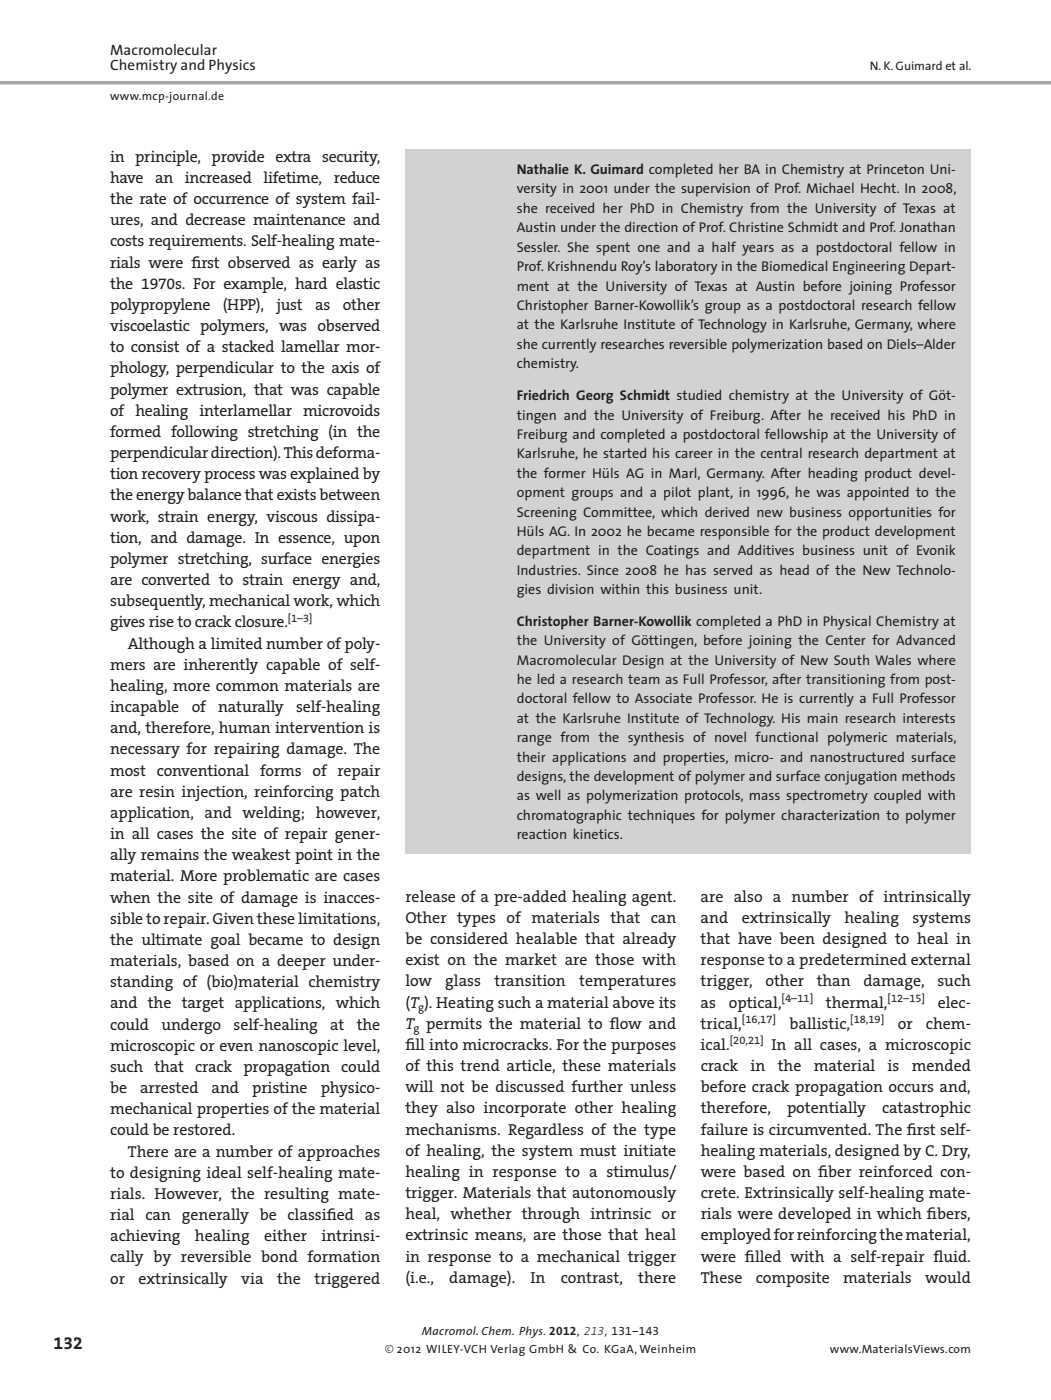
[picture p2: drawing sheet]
<svg xmlns="http://www.w3.org/2000/svg" width="210mm" height="280mm" viewBox="0 0 210 280" stroke-linecap="round" stroke-linejoin="round" font-family="sans-serif">
<defs><g id="words">
<text font-size="3.5" fill="#231f20" x="10.7" y="269.7">132</text>
<g font-size="3.2" fill="#231f20">
<text x="22" y="32.3">in principle, provide extra security,</text>
<text x="22" y="36.6">have</text>
<text x="22" y="40.8">the rate of occurrence of system fail-</text>
<text x="31" y="36.6">an</text>
<text x="37" y="36.6">increased</text>
<text x="52.7" y="36.6">lifetime,</text>
<text x="66.7" y="36.6">reduce</text>
<text x="22" y="45">ures, and decrease maintenance and</text>
<text x="22" y="49.3">costs requirements. Self-healing mate-</text>
<text x="22" y="53.5">rials were frst observed as early as</text>
<text x="38.3" y="53.5">i</text>
<text x="22" y="57.7">the 1970s. For example, hard elastic</text>
<text x="22" y="62">polypropylene</text>
<text x="44.5" y="62">(HPP),</text>
<text x="55.2" y="62">just</text>
<text x="63" y="62">as</text>
<text x="68.5" y="62">other</text>
<text x="22" y="66.2">viscoelastic polymers, was observed</text>
<text x="22" y="70.4">to consist of a stacked lamellar mor-</text>
<text x="22" y="74.7">phology, perpendicular to the axis of</text>
<text x="22" y="78.9">polymer extrusion, that was capable</text>
<text x="22" y="83.1">of healing</text>
<text x="39.9" y="83.1">interlamellar</text>
<text x="60.6" y="83.1">microvoids</text>
<text x="22" y="87.4">formed following stretching (in the</text>
<text x="22" y="91.6">perpendicular direction). This deforma-</text>
<text x="22" y="95.8">tion recovery process was explained by</text>
<text x="22" y="100.1">the energy balance that exists between</text>
<text x="22" y="104.3">work, strain energy, viscous dissipa-</text>
<text x="22" y="108.5">tion, and damage. In essence, upon</text>
<text x="22" y="112.8">polymer stretching, surface energies</text>
<text x="22" y="117">are converted to strain energy and,</text>
<text x="22" y="121.2">subsequently, mechanical work, which</text>
<text x="22" y="125.5">gives rise to crack closure.</text>
<text x="25.5" y="129.7">Although a limited number of poly-</text>
<text x="22" y="133.9">mers are inherently capable of self-</text>
<text x="22" y="138.2">healing, more common materials are</text>
<text x="22" y="142.4">incapable</text>
<text x="38.3" y="142.4">of</text>
<text x="43.6" y="142.4">naturally</text>
<text x="59.2" y="142.4">self-healing</text>
<text x="22" y="146.6">and, therefore, human intervention is</text>
<text x="22" y="150.9">necessary for repairing damage. The</text>
<text x="22" y="155.1">most conventional forms of repair</text>
<text x="22" y="159.3">are resin injection, reinforcing patch</text>
<text x="22" y="163.6">application, and welding; however,</text>
<text x="22" y="167.8">in all cases the site of repair gener-</text>
<text x="22" y="172">ally remains the weakest point in the</text>
<text x="22" y="176.3">material. More problematic are cases</text>
<text x="22" y="180.5">when the site of damage is inacces-</text>
<text x="22" y="184.7">sible to repair. Given these limitations,</text>
<text x="81" y="180.3">release of a pre-added healing agent.</text>
<text x="81" y="184.6">Other types of materials that can</text>
<text x="140" y="180.3">are also a number of intrinsically</text>
<text x="140" y="184.6">and</text>
<text x="148.2" y="184.6">extrinsically</text>
<text x="168.7" y="184.6">healing</text>
<text x="182.3" y="184.6">systems</text>
<text x="22" y="189">the ultimate goal became to design</text>
<text x="81" y="188.8">be considered healable that already</text>
<text x="140" y="188.8">that have been designed to heal in</text>
<text x="22" y="193.2">materials, based on a deeper under-</text>
<text x="22" y="197.4">standing of (bio)material chemistry</text>
<text x="81" y="193">exist on the market are those with</text>
<text x="81" y="197.3">low</text>
<text x="89" y="197.3">glass</text>
<text x="98.8" y="197.3">transition</text>
<text x="115.7" y="197.3">temperatures</text>
<text x="140" y="193">response to a predetermined external</text>
<text x="140" y="197.3">trigger,</text>
<text x="152.9" y="197.3">other</text>
<text x="163.2" y="197.3">than</text>
<text x="172.5" y="197.3">damage,</text>
<text x="187.3" y="197.3">such</text>
<text x="22" y="201.7">and the target applications, which</text>
<text x="81" y="201.5">(T ). Heating such a material above its</text>
<text x="140" y="201.5">as</text>
<text x="145.6" y="201.5">optical,</text>
<text x="165" y="201.5">thermal,</text>
<text x="187.4" y="201.5">elec-</text>
<text x="22" y="205.9">could</text>
<text x="32.3" y="205.9">undergo</text>
<text x="46.7" y="205.9">self-healing</text>
<text x="66" y="205.9">at</text>
<text x="71.3" y="205.9">the</text>
<text x="81" y="205.7">T permits the material to fow and</text>
<text x="81" y="210">fll into microcracks. For the purposes</text>
<text x="81" y="210">i</text>
<text x="121.8" y="205.7">l</text>
<text x="140" y="205.7">trical,</text>
<text x="140" y="210">ical.</text>
<text x="154.2" y="210">In all cases, a microscopic</text>
<text x="157.7" y="205.7">ballistic,</text>
<text x="179.4" y="205.7">or</text>
<text x="185" y="205.7">chem-</text>
<text x="22" y="210.1">microscopic or even nanoscopic level,</text>
<text x="22" y="214.4">such that crack propagation could</text>
<text x="81" y="214.2">of this trend article, these materials</text>
<text x="140" y="214.2">crack</text>
<text x="150" y="214.2">in</text>
<text x="155.4" y="214.2">the</text>
<text x="162.6" y="214.2">material</text>
<text x="177.4" y="214.2">is</text>
<text x="182.2" y="214.2">mended</text>
<text x="22" y="218.6">be</text>
<text x="28" y="218.6">arrested</text>
<text x="42.3" y="218.6">and</text>
<text x="50.4" y="218.6">pristine</text>
<text x="64.1" y="218.6">physico-</text>
<text x="81" y="218.4">will not be discussed further unless</text>
<text x="140" y="218.4">before crack propagation occurs and,</text>
<text x="22" y="222.8">mechanical properties of the material</text>
<text x="22" y="227.1">could be restored.</text>
<text x="81" y="222.7">they also incorporate other healing</text>
<text x="81" y="226.9">mechanisms. Regardless of the type</text>
<text x="140" y="222.7">therefore,</text>
<text x="140" y="226.9">failure is circumvented. The frst self-</text>
<text x="157.3" y="222.7">potentially</text>
<text x="176.3" y="222.7">catastrophic</text>
<text x="181.2" y="226.9">i</text>
<text x="25.5" y="231.3">There are a number of approaches</text>
<text x="81" y="231.1">of healing, the system must initiate</text>
<text x="140" y="231.1">healing materials, designed by C. Dry,</text>
<text x="22" y="235.5">to designing ideal self-healing mate-</text>
<text x="22" y="239.8">rials. However, the resulting mate-</text>
<text x="81" y="235.4">healing in response to a stimulus/</text>
<text x="81" y="239.6">trigger. Materials that autonomously</text>
<text x="140" y="235.4">were based on fber reinforced con-</text>
<text x="140" y="239.6">crete. Extrinsically self-healing mate-</text>
<text x="163.5" y="235.4">i</text>
<text x="22" y="244">rial can generally be classifed as</text>
<text x="65.3" y="244">i</text>
<text x="81" y="243.8">heal, whether through intrinsic or</text>
<text x="140" y="243.8">rials were developed in which fbers,</text>
<text x="185.2" y="243.8">i</text>
<text x="22" y="248.2">achieving</text>
<text x="39" y="248.2">healing</text>
<text x="52.8" y="248.2">either</text>
<text x="64.2" y="248.2">intrinsi-</text>
<text x="81" y="248.1">extrinsic means, are those that heal</text>
<text x="140" y="248.1">employed for reinforcing the material,</text>
<text x="22" y="252.5">cally by reversible bond formation</text>
<text x="22" y="256.7">or</text>
<text x="27.7" y="256.7">extrinsically</text>
<text x="48.2" y="256.7">via</text>
<text x="55.4" y="256.7">the</text>
<text x="62.8" y="256.7">triggered</text>
<text x="81" y="252.3">in response to a mechanical trigger</text>
<text x="81" y="256.5">(i.e.,</text>
<text x="89.8" y="256.5">damage).</text>
<text x="106" y="256.5">In</text>
<text x="112" y="256.5">contrast,</text>
<text x="127.5" y="256.5">there</text>
<text x="140" y="252.3">were flled with a self-repair fuid.</text>
<text x="140" y="256.5">These</text>
<text x="148.9" y="252.3">i</text>
<text x="151" y="256.5">composite</text>
<text x="168.5" y="256.5">materials</text>
<text x="184.9" y="256.5">would</text>
<text x="186.5" y="252.3">l</text>
</g>
<g font-size="3" fill="#231f20">
<text x="22" y="11.1">Macromolecular</text>
<text x="22" y="14.1">Chemistry and Physics</text>
</g>
<g font-size="2.8" fill="#231f20">
<text x="103.3" y="34.8">Nathalie K. Guimard completed her BA in Chemistry at Princeton Uni-</text>
<text x="103.3" y="38.7">versity in 2001 under the supervision of Prof. Michael Hecht. In 2008,</text>
<text x="103.3" y="42.6">she received her PhD in Chemistry from the University of Texas at</text>
<text x="103.3" y="46.5">Austin under the direction of Prof. Christine Schmidt and Prof. Jonathan</text>
<text x="103.3" y="50.3">Sessler. She spent one and a half years as a postdoctoral fellow in</text>
<text x="103.3" y="54.2">Prof. Krishnendu Roy’s laboratory in the Biomedical Engineering Depart-</text>
<text x="103.3" y="58.1">ment at the University of Texas at Austin before joining Professor</text>
<text x="103.3" y="62">Christopher Barner-Kowollik’s group as a postdoctoral research fellow</text>
<text x="103.3" y="65.9">at the Karlsruhe Institute of Technology in Karlsruhe, Germany, where</text>
<text x="103.3" y="69.7">she currently researches reversible polymerization based on Diels–Alder</text>
<text x="103.3" y="73.6">chemistry.</text>
<text x="103.3" y="80">Friedrich Georg Schmidt studied chemistry at the University of Göt-</text>
<text x="103.3" y="83.9">tingen and the University of Freiburg. After he received his PhD in</text>
<text x="103.3" y="87.8">Freiburg and completed a postdoctoral fellowship at the University of</text>
<text x="103.3" y="91.7">Karlsruhe, he started his career in the central research department at</text>
<text x="103.3" y="95.6">the former Hüls AG in Marl, Germany. After heading product devel-</text>
<text x="103.3" y="99.4">opment groups and a pilot plant, in 1996, he was appointed to the</text>
<text x="103.3" y="103.3">Screening Committee, which derived new business opportunities for</text>
<text x="103.3" y="107.2">Hüls AG. In 2002 he became responsible for the product development</text>
<text x="103.3" y="111.1">department in the Coatings and Additives business unit of Evonik</text>
<text x="103.3" y="115">Industries. Since 2008 he has served as head of the New Technolo-</text>
<text x="103.3" y="118.8">gies division within this business unit.</text>
<text x="103.3" y="125.2">Christopher Barner-Kowollik completed a PhD in Physical Chemistry at</text>
<text x="103.3" y="129">the University of Göttingen, before joining the Center for Advanced</text>
<text x="103.3" y="132.9">Macromolecular Design at the University of New South Wales where</text>
<text x="103.3" y="136.8">he led a research team as Full Professor, after transitioning from post-</text>
<text x="103.3" y="140.7">doctoral fellow to Associate Professor. He is currently a Full Professor</text>
<text x="103.3" y="144.6">at the Karlsruhe Institute of Technology. His main research interests</text>
<text x="103.3" y="148.4">range from the synthesis of novel functional polymeric materials,</text>
<text x="103.3" y="152.3">their applications and properties, micro- and nano structured surface</text>
<text x="103.3" y="156.2">designs, the development of polymer and surface conjugation methods</text>
<text x="103.3" y="160.1">as well as polymerization protocols, mass spectrometry coupled with</text>
<text x="103.3" y="164">chromatographic techniques for polymer characterization to polymer</text>
<text x="103.3" y="167.8">reaction kinetics.</text>
</g>
<g font-size="2.5" fill="#231f20">
<text x="173.8" y="14.1">N. K. Guimard et al.</text>
<text x="76.9" y="270.5">© 2012 WILEY-VCH Verlag GmbH &amp; Co. KGaA, Weinheim</text>
</g>
<g font-size="2.4" fill="#231f20">
<text x="22" y="19.9">www.mcp-journal.de</text>
<text x="84.3" y="267">Macromol. Chem. Phys. 2012, 213, 131−143</text>
<text x="165.8" y="270.5">www.MaterialsViews.com</text>
</g>
<g font-size="2.2" fill="#231f20">
<text x="57.5" y="124.4">[1–3]</text>
<text x="83.6" y="202.1">g</text>
<text x="156.2" y="200.4">[4–11]</text>
<text x="177.3" y="200.4">[12–15]</text>
<text x="82.6" y="206.4">g</text>
<text x="145.8" y="208.9">[20,21]</text>
<text x="148.2" y="204.6">[16,17]</text>
<text x="169.9" y="204.6">[18,19]</text>
</g>
</g></defs>
<path d="M-.1 16.5h210.2" fill="none" stroke="#a8a9ad" stroke-width=".71" stroke-linecap="butt"/>
<path d="M81 30h113v140.8h-113z" fill="#d1d2d4"/>
<use href="#words"/>
</svg>
